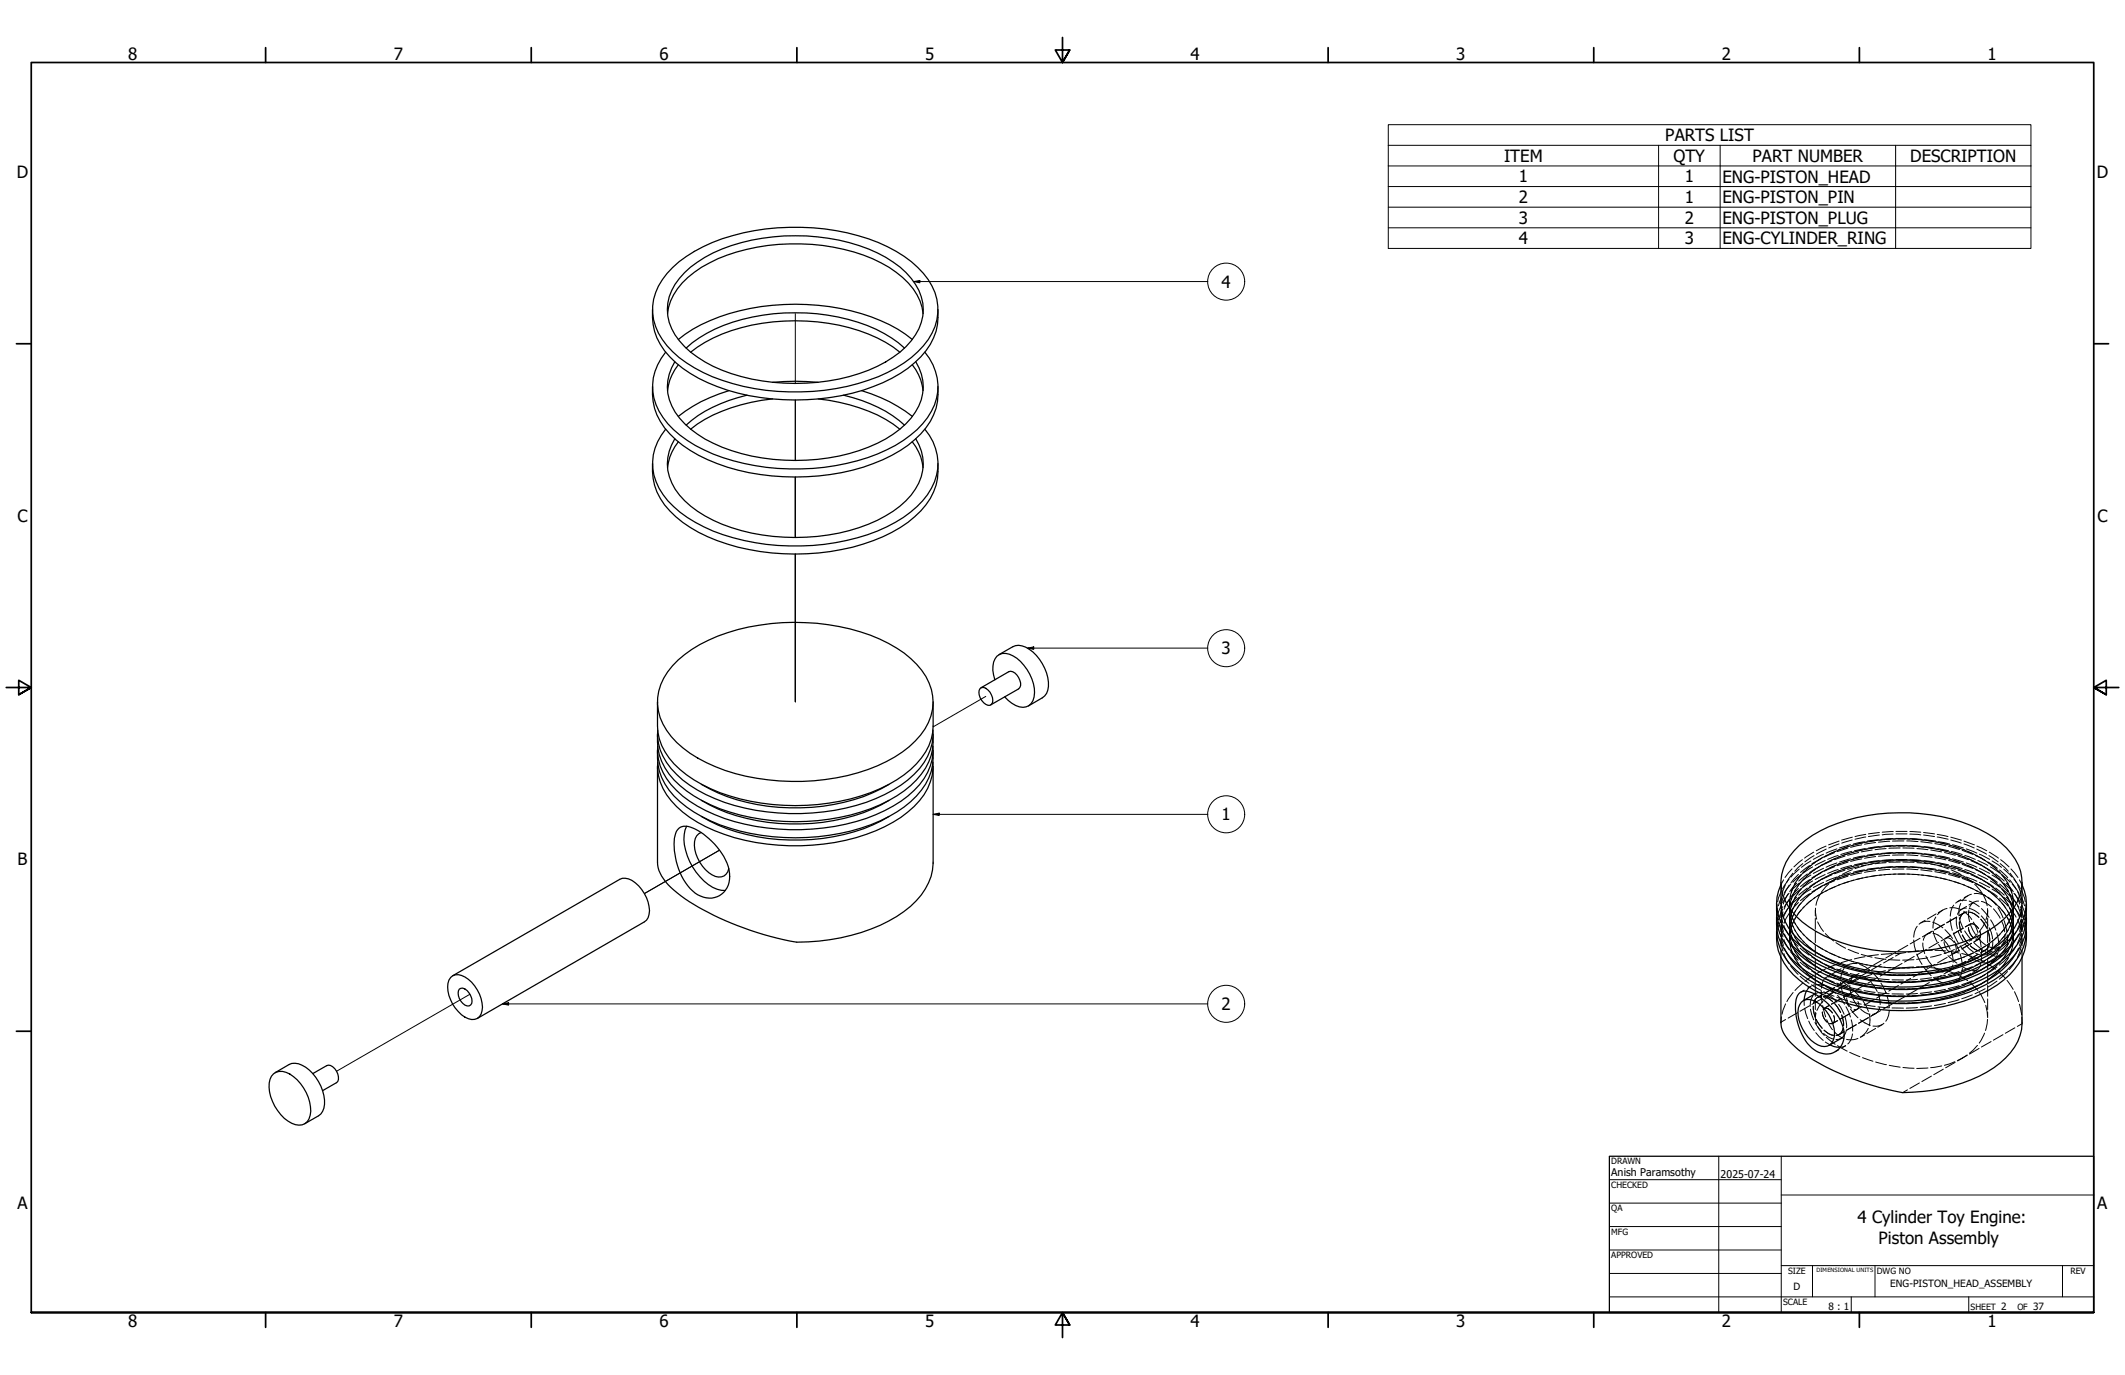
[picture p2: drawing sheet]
<svg xmlns="http://www.w3.org/2000/svg" width="864mm" height="559mm" viewBox="0 0 864 559" stroke-linecap="round" stroke-linejoin="round" font-family="sans-serif">
<defs><g id="words">
<g font-size="6.9">
<text x="52.1" y="24.4">8</text>
<text x="160" y="24.4">7</text>
<text x="268" y="24.4">6</text>
<text x="375.9" y="24.4">5</text>
<text x="483.9" y="24.4">4</text>
<text x="591.8" y="24.4">3</text>
<text x="699.8" y="24.4">2</text>
<text x="807.7" y="24.4">1</text>
<text x="676.8" y="57.4">PARTS LIST</text>
<text x="611.3" y="65.7">ITEM</text>
<text x="680.1" y="65.8">QTY</text>
<text x="712.3" y="65.7">PART NUMBER</text>
<text x="776.3" y="65.8">DESCRIPTION</text>
<text x="6.9" y="72.3">D</text>
<text x="617.2" y="74.1">1</text>
<text x="684.7" y="74.1">1</text>
<text x="700" y="74.2">ENG-PISTON_HEAD</text>
<text x="852.1" y="72.3">D</text>
<text x="617.2" y="82.6">2</text>
<text x="684.7" y="82.5">1</text>
<text x="700" y="82.6">ENG-PISTON_PIN</text>
<text x="617.2" y="90.9">3</text>
<text x="684.7" y="90.9">2</text>
<text x="700" y="90.9">ENG-PISTON_PLUG</text>
<text x="617.2" y="99.3">4</text>
<text x="684.7" y="99.3">3</text>
<text x="700" y="99.3">ENG-CYLINDER_RING</text>
<text x="496.4" y="117">4</text>
<text x="7.1" y="212">C</text>
<text x="852.4" y="212">C</text>
<text x="496.4" y="265.9">3</text>
<text x="496.4" y="333.4">1</text>
<text x="7.2" y="351.7">B</text>
<text x="852.4" y="351.7">B</text>
<text x="496.4" y="410.5">2</text>
<text x="7.1" y="491.4">A</text>
<text x="852.3" y="491.4">A</text>
<text x="754.9" y="497.2">4 Cylinder Toy Engine:</text>
<text x="763.5" y="505.4">Piston Assembly</text>
<text x="52.1" y="539.4">8</text>
<text x="160" y="539.4">7</text>
<text x="268" y="539.4">6</text>
<text x="375.9" y="539.4">5</text>
<text x="483.9" y="539.4">4</text>
<text x="591.8" y="539.4">3</text>
<text x="699.8" y="539.4">2</text>
<text x="807.7" y="539.4">1</text>
</g>
<g font-size="4.3">
<text x="654.8" y="477.8">Anish Paramsothy</text>
<text x="699.3" y="478.6">2025-07-24</text>
</g>
<g font-size="4.1">
<text x="728.9" y="524.1">D</text>
<text x="768.2" y="523">ENG-PISTON_HEAD_ASSEMBLY</text>
<text x="743.1" y="532.6">8 : 1</text>
<text x="813.2" y="532.6">2</text>
<text x="826.3" y="532.6">37</text>
</g>
<g font-size="3.5">
<text x="654.8" y="473.2">DRAWN</text>
<text x="654.8" y="482.8">CHECKED</text>
<text x="654.8" y="492.3">QA</text>
<text x="654.8" y="501.8">MFG</text>
<text x="654.8" y="511.4">APPROVED</text>
<text x="726.7" y="517.7">SIZE</text>
<text x="762.8" y="517.7">DWG NO</text>
<text x="841.4" y="517.7">REV</text>
<text x="724.7" y="530.4">SCALE</text>
<text x="800.9" y="532.6">SHEET</text>
<text x="819.8" y="532.6">OF</text>
</g>
<text font-size="2.3" x="738.3" y="516.9">DIMENSIONAL UNITS</text>
</g></defs>
<!-- layer: Tweak Trail (ANSI) -->
<path d="M323.2 127.4v28.4M323.2 162.6v24.5zM323.2 193.9v24.5M323.2 225.2v60M400.6 283l-21.4 12.4M292.4 345.5l-30.5 17.7M191 404.1l-54.2 31.3" fill="none" stroke="#000" stroke-width=".41"/>
<!-- layer: Visible (ANSI) -->
<g fill="none" stroke="#000" stroke-width=".51">
<path d="M273.4 108.7a60.8 60.8 0 0 1 28.7-14.1 93.4 93.4 0 0 1 58.6 5.7 37.1 37.1 0 0 1 19.3 18.6 21.2 21.2 0 0 1-4.7 21.6 53.7 53.7 0 0 1-26.6 15.4 93.2 93.2 0 0 1-62.9-4.5 36.5 36.5 0 0 1-19.4-18.7 21 21 0 0 1 4.7-21.6zM278.2 110.8a53.8 53.8 0 0 1 27.2-13.2 83.9 83.9 0 0 1 51.2 5.2 34.8 34.8 0 0 1 16.8 15.2 18.6 18.6 0 0 1-3.1 20.5 47.9 47.9 0 0 1-25.1 14.5 85 85 0 0 1-55.4-4.2 35 35 0 0 1-16.8-15.2 18.6 18.6 0 0 1 3.1-20.4zM265.2 125.8a24.7 24.7 0 0 0 9.4 21.6 65.9 65.9 0 0 0 34.4 14.1 90.7 90.7 0 0 0 53.5-7.8 34.1 34.1 0 0 0 17.9-19.1l.6-2.8 .2-6M271.3 127.4a24.1 24.1 0 0 1 10.8-16.7 69.5 69.5 0 0 1 38.8-11.6 75.5 75.5 0 0 1 40.4 9.5 28.9 28.9 0 0 1 13.4 16.2l.5 2.6M275.7 138a68.1 68.1 0 0 1 33.7-13.4 91.5 91.5 0 0 1 52.1 7.4l3.4 1.8 5.9 4.2M265.2 157.1a24.7 24.7 0 0 0 9.4 21.6 65.9 65.9 0 0 0 34.4 14.1 90.7 90.7 0 0 0 53.5-7.8 34.1 34.1 0 0 0 17.9-19.1l.6-2.8 .2-6M270.5 143.1a21.3 21.3 0 0 0 .9 29.1 54.3 54.3 0 0 0 26.6 15.1 93.1 93.1 0 0 0 62.4-4.5 36.9 36.9 0 0 0 19.4-18.3 21 21 0 0 0-3.9-21.4M274.3 147a18.7 18.7 0 0 0 1.9 22.9 47.8 47.8 0 0 0 25.1 14.4 82.2 82.2 0 0 0 58.6-5.9 30.7 30.7 0 0 0 14.5-15.9 18.5 18.5 0 0 0-2.2-15.5M275.7 148.3a20.6 20.6 0 0 0-4.4 10.5M278.8 141.5a57.4 57.4 0 0 1 31.3-13.4 80.7 80.7 0 0 1 49.2 7.4l5.8 3.8 2.5 2.2M280.7 143.1a66.1 66.1 0 0 1 38-12.6 76.6 76.6 0 0 1 41.2 8.6l5.8 4M296.3 158.8a58.4 58.4 0 0 0-20.6 10.4"/>
<path d="M313.9 155.4a96.9 96.9 0 0 1 18.6 0M350.1 158.8a59.9 59.9 0 0 1 20.7 10.4M370.8 148.3a20.6 20.6 0 0 1 4.4 10.5M270.5 174.4a21.3 21.3 0 0 0 .9 29.1 57.5 57.5 0 0 0 30.9 16.1 93 93 0 0 0 58.1-5.5 37.3 37.3 0 0 0 19.4-18.3 20.9 20.9 0 0 0-3.9-21.4M274.3 178.3a18.7 18.7 0 0 0 1.9 22.9 48.9 48.9 0 0 0 25.1 14.4 84.5 84.5 0 0 0 55.3-4.1 35.2 35.2 0 0 0 16.8-15.2 18.1 18.1 0 0 0-1.2-18M275.7 179.6a20.6 20.6 0 0 0-4.4 10.5M303.6 160.6a54.9 54.9 0 0 0-24.8 12.2M313.9 162.1a68.6 68.6 0 0 0-30.5 10.2l-2.7 2.1M332.5 162.1a68.7 68.7 0 0 1 30.5 10.2l2.7 2.1M342.8 160.6a54.7 54.7 0 0 1 24.8 12.2M370.8 179.6a20.6 20.6 0 0 1 4.4 10.5M265.2 188.4a24.7 24.7 0 0 0 9.4 21.6 65.9 65.9 0 0 0 34.4 14.2 90.7 90.7 0 0 0 53.5-7.9 34 34 0 0 0 17.9-19.1l.6-2.8 .2-6"/>
<path d="M275.6 268.2a66.2 66.2 0 0 1 37.7-14.8 87.3 87.3 0 0 1 47.8 8.1 32.6 32.6 0 0 1 17.4 18.7 21.3 21.3 0 0 1-6.5 20.9 58.9 58.9 0 0 1-32 15 89.7 89.7 0 0 1-52.9-6.2 34.8 34.8 0 0 1-18.8-18.2 20.7 20.7 0 0 1 5-21.1zM398.3 279.8a2.28 2.28 0 0 1 3.2 .6 4.7 4.7 0 0 1 1.4 5.9 2.21 2.21 0 0 1-3.1-.7 4.9 4.9 0 0 1-1.5-5.8zM398.7 279.5l11.3-6.5a4.1 4.1 0 0 1 4.5 3.5 2.79 2.79 0 0 1-.5 3.5l-11.3 6.4M404.3 276.3a9.7 9.7 0 0 1 .8-9.6 5.1 5.1 0 0 1 6.6-.1 17.9 17.9 0 0 1 8.5 16.7 4.8 4.8 0 0 1-7.5 3.4l-2.9-2-1.5-1.5M406 266.1l5.6-3.3a7.5 7.5 0 0 1 8.2 2.2 17.9 17.9 0 0 1 6 15.5l-1.2 2.3-6.6 4.1M267.2 298.3a24 24 0 0 0 9.2 21 63.7 63.7 0 0 0 33 13.6 87.6 87.6 0 0 0 51.7-7.5 33 33 0 0 0 17.4-18.5l.5-2.6 .2-6M267.2 285.2v9.9a25.4 25.4 0 0 0 11.8 19.8 75.7 75.7 0 0 0 44.2 12.5 79.3 79.3 0 0 0 41.2-10.5 29.1 29.1 0 0 0 14.6-19.1l.2-12.6M267.3 296.7a21.9 21.9 0 0 0 7.7 18 60.2 60.2 0 0 0 32.1 14.6 89.2 89.2 0 0 0 52.4-6.4 37.9 37.9 0 0 0 17.5-15.6 19.9 19.9 0 0 0 2.2-10.6M267.2 311.4v39.1a15.9 15.9 0 0 0 6.7 11.3 106.1 106.1 0 0 0 39.2 18.8l2.7 .7a38.8 38.8 0 0 0 17.1 1.2 68.9 68.9 0 0 0 37.1-14.1 25 25 0 0 0 9.2-17.5v-39.5M267.2 304.9a24 24 0 0 0 9.2 20.9 63.7 63.7 0 0 0 33 13.7 87.6 87.6 0 0 0 51.7-7.6 33 33 0 0 0 17.4-18.5l.5-2.6 .2-5.9M267.3 309.8a23.8 23.8 0 0 0 10.1 20.2 66.8 66.8 0 0 0 34.3 13 84.7 84.7 0 0 0 51.3-8.9 32.7 32.7 0 0 0 15.1-16.3l.7-2.6 .4-5.4M267.3 303.2a21.9 21.9 0 0 0 7.7 18 60.2 60.2 0 0 0 32.1 14.7 89.2 89.2 0 0 0 52.4-6.5 37.9 37.9 0 0 0 17.5-15.5 19.9 19.9 0 0 0 2.2-10.7"/>
<path d="M285.1 318.8a79.7 79.7 0 0 0 53.6 8.2 64.3 64.3 0 0 0 22.6-8.2M275.8 336.7a6 6 0 0 1 6.7 .2 27.6 27.6 0 0 1 13.8 16.7 8.7 8.7 0 0 1-8.1 11.4 13 13 0 0 1-10.4-7.5 27.3 27.3 0 0 1-3.2-18.8zM279 335.8a18.3 18.3 0 0 0 2.5 16.6 19.4 19.4 0 0 0 11.6 9.4l1.7 .1M284.9 338.3a5.6 5.6 0 0 0-2.5 7 15.2 15.2 0 0 0 8.3 10.9 3.9 3.9 0 0 0 5.5-3.2M285.1 331.8a76.6 76.6 0 0 0 44.8 9.4 70.5 70.5 0 0 0 31.4-9.4M285.1 325.2a76.6 76.6 0 0 0 44.8 9.4 70.5 70.5 0 0 0 31.4-9.4M723.8 358.6v8.6a21.6 21.6 0 0 0 9.3 16.6 65 65 0 0 0 37.5 11.6 69.2 69.2 0 0 0 39.1-9.6 25.3 25.3 0 0 0 11.9-16.1l.2-11.1M723.8 359.5a18.2 18.2 0 0 0 3 20 47.3 47.3 0 0 0 24.5 14.2 81.8 81.8 0 0 0 54.1-4.1 31.4 31.4 0 0 0 17.4-17.4 17.3 17.3 0 0 0-1-12.7M731.3 343.5a56.1 56.1 0 0 1 31.7-12.7 72.4 72.4 0 0 1 47.4 9.6 22.6 22.6 0 0 1 11.4 18.8 21.7 21.7 0 0 1-10.1 16.5 65.3 65.3 0 0 1-37.8 11.1 67.3 67.3 0 0 1-38.8-10.1 22.4 22.4 0 0 1-11.3-18.8 20.7 20.7 0 0 1 7.5-14.4zM722 378.6a22.4 22.4 0 0 0 9.2 19.7 64.8 64.8 0 0 0 37.1 12.4 73.3 73.3 0 0 0 43.4-10.4 25.9 25.9 0 0 0 11.6-16.3l.2-5.4M722 367.2a22.4 22.4 0 0 0 9.2 19.6 64.8 64.8 0 0 0 37.1 12.4 73.3 73.3 0 0 0 43.4-10.3 25.9 25.9 0 0 0 11.6-16.3l.2-5.4M722 372.9a22.4 22.4 0 0 0 9.2 19.7 64.8 64.8 0 0 0 37.1 12.3 73.3 73.3 0 0 0 43.4-10.3 25.9 25.9 0 0 0 11.6-16.3l.2-5.4"/>
<path d="M722.1 377.1a22.2 22.2 0 0 0 10.3 19.3 67.5 67.5 0 0 0 38.2 11.5 73.2 73.2 0 0 0 39.7-9.6 26.9 26.9 0 0 0 12.8-16l.4-5.2M722.1 371.4a22.2 22.2 0 0 0 10.3 19.3 67.5 67.5 0 0 0 38.2 11.4 73.2 73.2 0 0 0 39.7-9.5 26.9 26.9 0 0 0 12.8-16l.4-5.2M183.1 397.3a4.3 4.3 0 0 1 5.9-.2 15 15 0 0 1 6.9 13.7 3.8 3.8 0 0 1-5.5 3.2 14.6 14.6 0 0 1-8.3-14.4zM184 396.6l67.8-39.2a5.6 5.6 0 0 1 6.5 1.4 14.7 14.7 0 0 1 5.5 12.8l-.4 1.3-1.5 1.7-67.9 39.3M723.8 389.1v26.6a13.9 13.9 0 0 0 5.8 9.8 96.3 96.3 0 0 0 39 17.6l4.6 1a68.1 68.1 0 0 0 37.1-10.1 25.6 25.6 0 0 0 11.3-15.5l.2-29.4M726.2 387.3a37.7 37.7 0 0 0 21.4 15.5 78.5 78.5 0 0 0 57.4-2.9 33.2 33.2 0 0 0 14.3-12.6M726.2 381.6a37.7 37.7 0 0 0 21.4 15.5 78.5 78.5 0 0 0 57.4-2.9 33.2 33.2 0 0 0 14.3-12.6M186.7 402a2.29 2.29 0 0 1 3.2 .6 4.7 4.7 0 0 1 1.4 5.8 2.29 2.29 0 0 1-3.2-.6 4.9 4.9 0 0 1-1.4-5.8zM731.3 403.5a5.2 5.2 0 0 1 5.9 .3 23.6 23.6 0 0 1 12.2 15.7 7.5 7.5 0 0 1-3.6 7.9 7.5 7.5 0 0 1-8.6-.9 22.7 22.7 0 0 1-7.5-17.3l.2-3 .6-1.6zM732.1 407.3a5.5 5.5 0 0 1 7.4 .8 16.4 16.4 0 0 1 6 13.1 4.3 4.3 0 0 1-6.7 3.5 15.8 15.8 0 0 1-7.9-15.1zM734.1 402.8l-.9 3.7M737.5 404l-4.6 2.7"/>
<path d="M111.2 436.4a6.3 6.3 0 0 1 8.1 1.2 17.8 17.8 0 0 1 6.7 15.7 4.7 4.7 0 0 1-7.4 3.2 17.4 17.4 0 0 1-8.9-17.8zM111.8 435.9l5.7-3.3a7.4 7.4 0 0 1 8.2 2.2 17.6 17.6 0 0 1 5.9 15.5l-1.2 2.4-6.6 4M127.1 436.3l5.7-3.2a4 4 0 0 1 4.5 3.4 2.97 2.97 0 0 1-.5 3.5l-5.7 3.2M743.7 424.6l1.4 .7 2.7 .3M749.4 420.9l-1.1 1.1-4.9 2.8"/>
</g>
<!-- layer: Hidden (ANSI) -->
<g fill="none" stroke="#000" stroke-width=".41">
<path d="M758.3 339.1l-4.4 .9M763.8 339.3l-4.5 .7M763.8 338.3l-4.5 .6M769.4 339l-4.5 .3M769.4 337.9l-4.5 .3M770.5 338.9h4.5M770.5 337.9h4.5M776.2 339l4.4 .3M776.2 337.9l4.4 .3M781.7 339.3l4.5 .7M781.7 338.3l4.5 .6M787.3 339.1l4.4 .9"/>
<path d="M724.9 357.6l-1.1 1.9M725.6 359.5l-1.4 4.3M727.1 357.3l-2.6 3.8M727.1 359.7l-2.1 4.1M727.8 359.3l-2.8 3.7M728.3 353.1l-2.9 3.5M728.6 358.5l3.4-3-2.6 3.8M728.6 354.8l-2.5 3.8M729.7 358.6l-1.7 4.2M730.2 358.9l-2.9 3.5M730.9 355.3l-3.1 3.5M731.2 353.2l-3.4 3.2"/>
<path d="M731.2 358.9l-3.4 3.2M732 358.4l-2.6 3.8M732.5 349.4l-3.5 2.9M732.7 351l-3.3 3.1M733.3 354.1l-2.9 3.5M733.3 357l-2.9 3.5M733.3 359.9l-2.9 3.4M734.5 355.2l-3.5 2.9M735.4 357.5l-3.7 2.8M735.4 351.8l-3.7 2.8M736 349.9l-3.9 2.6M736 355.6l-3.9 2.6"/>
<path d="M736.2 357.3l-3.5 3.1M736.2 354.5l-3.5 3.1M736.2 351.6l-3.5 3.1M736.7 358l-3.8 2.5M736.7 352.3l-3.8 2.5M737.1 346.3l-3.7 2.4M737.2 347.7l-3.7 2.6M737.7 350.5l-3.6 2.8M737.7 353.3l-3.6 2.9M737.7 356.2l-3.6 2.8M737.7 359l-3.6 2.9M739.3 357.9l-3.8 2.4"/>
<path d="M739.3 352.2l-3.8 2.4M740.3 354.6l-4 2.2M740.3 348.9l-4 2.2M740.9 359.9l-3.9 2.4M740.9 357l-3.9 2.5M740.9 354.1l-3.9 2.5M740.9 351.3l-3.9 2.5M740.9 348.4l-3.9 2.5M741.1 358.6l-4.2 2.1M741.1 347.2l-4.2 2M741.1 352.9l-4.2 2.1M741.7 355.4l-4 2"/>
<path d="M741.7 349.7l-4 2M742.1 343.9l-4 1.9M742.2 345.1l-4 2.1M742.6 359l-4 2.3M742.6 347.5l-4 2.3M742.6 350.4l-4 2.3M742.6 353.3l-4 2.2M742.6 356.1l-4 2.3M743.1 359.3l-2.9 3.4M744.5 355.5l-4.2 1.9M744.5 349.8l-4.2 1.9M745.6 357.9l-4.2 1.9"/>
<path d="M745.6 352.2l-4.2 1.9M745.6 346.5l-4.2 1.9M746.1 357.4l-4.2 1.9M746.1 354.5l-4.2 2M746.1 351.7l-4.2 1.9M746.1 348.8l-4.2 2M746.1 345.9l-4.2 2M746.5 356.4l-4.4 1.7M746.5 345l-4.4 1.7M746.5 350.7l-4.4 1.7M747 353.4l-4.2 1.6M747 347.7l-4.2 1.5"/>
<path d="M747.4 343l-4.2 1.6M747.4 341.8l-4.3 1.5M747.7 355.9l-3.7 2.6M747.8 356.6l-4.2 1.8M747.8 359.5l-4.2 1.8M747.8 345.2l-4.2 1.8M747.8 348l-4.2 1.8M747.8 350.9l-4.2 1.8M747.8 353.8l-4.2 1.7M749.8 353.6l-4.2 1.5M749.8 347.9l-4.2 1.5M751 356.1l-4.4 1.4"/>
<path d="M751 350.4l-4.4 1.4M751 344.7l-4.4 1.4M751.5 358.3l-4.4 1.4M751.5 355.4l-4.4 1.5M751.5 352.6l-4.4 1.4M751.5 349.7l-4.4 1.5M751.5 346.8l-4.4 1.5M751.5 344l-4.4 1.4M752 354.7l-4.4 1.3M752 343.3l-4.4 1.3M752 349l-4.4 1.3M752.5 351.7l-4.4 1.3"/>
<path d="M752.5 346l-4.4 1.3M752.7 341.4l-4.2 1.2M752.8 353.4l-4.1 1.9M752.8 340.2l-4.4 1.2M753.3 354.8l-4.4 1.4M753.3 357.7l-4.4 1.4M753.3 343.4l-4.4 1.4M753.3 346.3l-4.4 1.4M753.3 349.1l-4.4 1.4M753.3 352l-4.4 1.4M755.3 352.2l-4.4 1.1M755.3 346.5l-4.4 1.1"/>
<path d="M756.6 354.8l-4.5 1M756.6 349.1l-4.5 1M756.6 343.3l-4.5 1.1M757 356.8l-4.5 1.1M757 353.9l-4.5 1.2M757 351.1l-4.5 1.1M757 348.2l-4.5 1.2M757 345.4l-4.5 1.1M757 342.5l-4.5 1.2M757.7 353.5l-4.5 1M757.7 342.1l-4.5 .9M757.7 347.8l-4.5 .9"/>
<path d="M758.1 350.6l-4.5 .9M758.1 344.9l-4.5 .9M758.2 351.7l-4.3 1.3M758.3 340.2l-4.4 .9M758.9 353.6l-4.5 .9M758.9 356.4l-4.5 1M758.9 342.1l-4.5 1M758.9 345l-4.5 .9M758.9 347.9l-4.5 .9M758.9 350.7l-4.5 1M760.9 351.2l-4.5 .7M760.9 345.4l-4.5 .8"/>
<path d="M762.3 353.8l-4.6 .7M762.3 348.1l-4.6 .7M762.3 342.4l-4.6 .7M762.6 355.9l-4.5 .7M762.6 353l-4.5 .7M762.6 350.1l-4.5 .7M762.6 347.3l-4.5 .7M762.6 344.4l-4.5 .7M762.6 341.6l-4.5 .7M763.5 352.7l-4.6 .6M763.5 341.2l-4.6 .6M763.5 347l-4.6 .5"/>
<path d="M763.7 349.8l-4.5 .6M763.7 344l-4.5 .7M763.8 350.5l-4.5 .9M764.6 352.7l-4.6 .7M764.6 355.6l-4.6 .6M764.6 341.3l-4.6 .6M764.6 344.2l-4.6 .6M764.6 347l-4.6 .7M764.6 349.9l-4.6 .6M766.5 350.6l-4.5 .4M766.5 344.9l-4.5 .4M768 353.3l-4.6 .4"/>
<path d="M768 347.6l-4.6 .4M768 341.9l-4.6 .4M768.3 355.3l-4.5 .4M768.3 352.5l-4.5 .4M768.3 349.6l-4.5 .4M768.3 346.8l-4.5 .4M768.3 343.9l-4.5 .4M768.3 341.1l-4.5 .3M769.3 352.2l-4.7 .4M769.3 340.8l-4.7 .3M769.3 346.5l-4.7 .3M769.4 349.4l-4.6 .3"/>
<path d="M769.4 343.7l-4.6 .3M769.4 349.9l-4.5 .4M770.3 352.4l-4.6 .3M770.3 355.2l-4.6 .3M770.3 340.9l-4.6 .3M770.3 343.8l-4.6 .3M770.3 346.6l-4.6 .4M770.3 349.5l-4.6 .3M770.4 352.2h4.7M770.4 340.7h4.7M770.4 346.5h4.7M770.5 349.3h4.5"/>
<path d="M770.5 343.6h4.5M770.6 349.9h4.5M771.5 352.4h4.5M771.5 355.2l4.5 .1M771.5 340.9l4.5 .1M771.5 343.8l4.5 .1M771.5 346.6l4.5 .1M771.5 349.5l4.5 .1M772.2 350.3l-4.5 .2M772.2 344.6l-4.5 .1M773.3 350.3l4.6 .2M773.3 344.6l4.6 .1"/>
<path d="M773.7 353.2l-4.6 .1M773.7 347.5h-4.6M773.7 341.8h-4.6M774.1 355.2l-4.6 .1M774.1 352.4h-4.6M774.1 349.5l-4.6 .1M774.1 346.6l-4.6 .1M774.1 343.8l-4.6 .1M774.1 340.9l-4.6 .1M774.9 353.2l4.6 .2M774.9 347.5l4.6 .2M774.9 341.8l4.6 .2"/>
<path d="M775.2 355.2l4.6 .3M775.2 352.4l4.6 .3M775.2 349.5l4.6 .3M775.2 346.6l4.6 .4M775.2 343.8l4.6 .3M775.2 340.9l4.6 .3M776.2 349.4l4.5 .3M776.2 343.7l4.5 .3M776.2 352.2l4.7 .4M776.2 340.8l4.7 .3M776.2 346.5l4.7 .3M776.3 349.9l4.5 .5"/>
<path d="M777.2 352.5l4.5 .4M777.2 355.3l4.5 .4M777.2 341.1l4.5 .3M777.2 343.9l4.5 .4M777.2 346.8l4.5 .4M777.2 349.6l4.5 .4M779 350.6l4.5 .4M779 344.9l4.5 .4M780.6 353.5l4.6 .6M780.6 347.8l4.6 .6M780.6 342.1l4.6 .5M780.9 355.6l4.6 .6"/>
<path d="M780.9 352.7l4.6 .7M780.9 349.9l4.6 .6M780.9 347l4.6 .7M780.9 344.2l4.6 .6M780.9 341.3l4.6 .6M781.9 349.8l4.5 .6M781.9 344l4.5 .7M781.9 350.5l4.5 .9M782.1 352.7l4.5 .6M782.1 341.2l4.5 .6M782.1 347l4.5 .5M782.9 353l4.5 .7"/>
<path d="M782.9 355.9l4.5 .7M782.9 341.6l4.5 .7M782.9 344.4l4.5 .7M782.9 347.3l4.5 .7M782.9 350.1l4.5 .7M784.7 351.2l4.4 .7M784.7 345.4l4.4 .8M786.3 354.3l4.5 .9M786.3 348.6l4.5 .8M786.3 342.8l4.5 .9M786.6 356.4l4.5 1M786.6 353.6l4.5 .9"/>
<path d="M786.6 350.7l4.5 1M786.6 347.9l4.5 .9M786.6 345l4.5 .9M786.6 342.1l4.5 1M787.3 340.2l4.4 .9M787.5 350.6l4.4 .9M787.5 344.9l4.4 .9M787.5 351.7l4.3 1.4M787.8 353.5l4.6 1M787.8 342.1l4.6 .9M787.8 347.8l4.6 .9M788.5 353.9l4.5 1.2"/>
<path d="M788.5 356.8l4.5 1.1M788.5 342.5l4.5 1.2M788.5 345.4l4.5 1.1M788.5 348.2l4.5 1.2M788.5 351.1l4.5 1.1M790.3 352.2l4.3 1.1M790.3 346.5l4.3 1.1M791.9 355.4l4.5 1.3M791.9 349.7l4.5 1.3M791.9 344l4.5 1.2M792.2 357.7l4.4 1.4M792.2 354.8l4.4 1.4"/>
<path d="M792.2 352l4.4 1.4M792.2 349.1l4.4 1.4M792.2 346.3l4.4 1.4M792.2 343.4l4.4 1.4M792.8 341.4l4.3 1.2M792.8 340.2l4.3 1.2M792.9 353.5l4.1 2M793.1 351.7l4.3 1.3M793.1 346l4.3 1.3M793.5 354.7a14.5 14.5 0 0 1 8.3 3.9l-4.4-1.6M793.5 343.3l4.4 1.3M793.5 349l4.4 1.3"/>
<path d="M794.1 355.4l4.3 1.5M794.1 358.3l4.3 1.4M794.1 344l4.3 1.4M794.1 346.8l4.3 1.5M794.1 349.7l4.3 1.5M794.1 352.6l4.3 1.4M795.7 353.6l4.3 1.5M795.7 347.9l4.3 1.5M797.4 351.3l4.4 1.6M797.4 345.6l4.4 1.6M797.7 359.5l4.2 1.8M797.7 356.6l4.2 1.8"/>
<path d="M797.7 353.8l4.2 1.7M797.7 350.9l4.2 1.8M797.7 348l4.2 1.8M797.7 345.2l4.2 1.8M798.1 343l4.2 1.6M798.1 341.8l4.3 1.5M798.5 353.4l4.3 1.6M798.5 347.7l4.3 1.5M799.1 356.4l4.3 1.7M799.1 345l4.3 1.7M799.1 350.7l4.3 1.7M799.5 357.4l4.2 1.9"/>
<path d="M799.5 345.9l4.2 2M799.5 348.8l4.2 2M799.5 351.7l4.2 1.9M799.5 354.5l4.2 2M801.1 355.5l4.1 1.9M801.1 349.8l4.1 1.9M802.5 359.4l3 3.5M802.8 359.1l4.1 2.1M802.9 359l4 2.3M802.9 353.3l4 2.2-4.1-2.1M802.9 356.1l4 2.3M802.9 347.5l4 2.3-4.1-2.1"/>
<path d="M802.9 350.4l4 2.3M803.3 345.1l4 2.1M803.4 343.9l4 1.9M803.8 355.4l4 2M803.8 349.7l4 2M804.4 358.6l4.2 2.1M804.4 347.2l4.2 2M804.4 352.9l4.2 2.1M804.7 359.9l3.8 2.4M804.7 348.4l3.8 2.5M804.7 351.3l3.8 2.5M804.7 354.1l3.8 2.5"/>
<path d="M804.7 357l3.8 2.5M806.2 357.9l3.9 2.4M806.2 352.2l3.9 2.4M807.8 359l3.6 2.9M807.8 356.2l3.6 2.8M807.8 353.3l3.6 2.9M807.8 350.5l3.6 2.8M807.9 356l3.8 2.6M807.9 350.3l3.8 2.6M808.3 347.7l3.7 2.6M808.4 346.3l3.8 2.4M808.9 358l3.8 2.5"/>
<path d="M808.9 352.3l3.8 2.5M809.4 351.6l3.4 3.1M809.4 354.5l3.4 3.1M809.4 357.3l3.4 3.1M809.6 349.9l3.8 2.6M809.6 355.6l3.8 2.6M811 355.2l3.5 2.9M812.2 359.9l2.9 3.4M812.2 357l2.9 3.5M812.2 354.1l2.9 3.5M812.6 359.3l3.4 3.2M812.6 353.6l3.4 3.1"/>
<path d="M812.9 351l3.3 3.1M813.1 349.4l3.4 2.9M813.6 358.4l2.6 3.8M814.3 353.2l3.4 3.2M814.3 358.9l3.4 3.2M815.3 358.9l2.9 3.5M815.8 358.6l1.8 4.2M816.7 357.6l2.6 3.7M816.9 354.8l2.5 3.8M816.9 358.5l-3.3-3 2.6 3.8M817.2 353.1l2.9 3.5M817.8 359.3l2.7 3.7"/>
<path d="M818.5 357.3l2.6 3.8M820 359.5l1.4 4.3M820.7 357.6l1.1 1.9M722.2 379.1l-.2 2.3M722.2 367.7l-.2 2.3M722.2 373.4l-.2 2.3M722.4 374.9l-.3 2.2M722.4 369.2l-.3 2.2M723.8 370v1M723.8 371.9v1M723.8 375.7v1M723.8 377.6v1"/>
<path d="M723.8 379.8l1 4.4M723.8 376.2l.8 4.5M723.8 374.1l1 4.4M723.8 370.5l.8 4.5M723.9 373.6l-1.1 2.8-.4 1.6M723.9 362.1l-1.5 4.4M723.9 367.9l-1.5 4.3M724 364.9l-.2 2.3M724.4 374.2l-.6 4.5M724.4 368.5l-.6 4.4M724.5 369.6l-1.7 4.2M724.5 363.9l-1.7 4.2"/>
<path d="M724.6 376.3l-.8 4.4M724.6 370.6l-.8 4.4M724.6 364.8l-.8 4.5M725 376.1l2.1 4.1M725.2 379.6l1 2M726.7 369.1l-2 4M726.7 363.3l-2 4.1M727.1 368.7l-2.6 3.9M727.1 363l-2.6 3.8M727.1 371.2l-2.1 4M727.1 365.4l-2.1 4.1M727.3 367.2v.9"/>
<path d="M727.3 369.1v.9M727.3 372.9v.9M727.3 374.8v.9M727.3 378.6v.9M727.3 377.3l.3 4.5M727.3 374.4l.3 4.6M727.3 371.5l.3 4.6M727.3 368.7l.3 4.6M727.3 365.8l.3 4.6M727.5 369.6l1.4 4.4M727.5 372.4l1.4 4.4M727.5 375.3l1.4 4.4"/>
<path d="M727.5 378.1l1.4 4.4M727.6 375.3l-.3 4.6M727.6 378.2l-.3 4.6M727.6 363.9l-.3 4.6M727.6 366.8l-.3 4.5M727.6 369.6l-.3 4.6M727.6 372.5l-.3 4.6M727.8 365l-2.8 3.7M728 377.3l1.7 4.1M728 374.4l1.7 4.2M728 371.5l1.7 4.2M728.9 374.6l-1.4 4.4"/>
<path d="M728.9 371.8l-1.4 4.3M728.9 368.9l-1.4 4.4M728.9 366.1l-1.4 4.3M728.9 363.2l-1.4 4.3M728.9 360.4l-1.4 4.3M729.4 375l2.6 3.7M729.4 377.8l2.6 3.8M729.7 370l-1.7 4.2M729.7 372.9l-1.7 4.2M729.7 361.4l-1.7 4.2M729.7 364.3l-1.7 4.2M729.7 367.2l-1.7 4.1"/>
<path d="M730.2 364.6l-2.9 3.5M730.4 379.5l2.9 3.5M730.4 376.7l2.9 3.5M730.9 366.8l-3.1 3.4M730.9 361.1l-3.1 3.4M731.2 364.6l-3.4 3.3M732 369.8l-2.6 3.8M732 367l-2.6 3.8M732 364.1l-2.6 3.8M732 361.3l-2.6 3.8M732 361.2l-3.4 3M732.7 379.6l3.5 3.1"/>
<path d="M733.3 365.6l-2.9 3.5M733.3 368.4l-2.9 3.5M733.3 362.7l-2.9 3.5M734.5 360.9l-3.5 2.9M735.4 363.2l-3.7 2.8M736 361.3l-3.9 2.6M736.2 365.9l-3.5 3.1M736.2 363l-3.5 3.1M736.2 360.2l-3.5 3.1M737.7 361.9l-3.6 2.8M737.7 364.7l-3.6 2.9M737.7 370v2.2"/>
<path d="M737.7 373.3v4.3M737.7 378.7v4.4M737.8 369.1l.5 4.5M738.7 374.6l2.3 3.9M739.6 363.7l-1.6 4.2M740.3 360.3l-4 2.2M740.9 362.7l-3.9 2.5M741.8 379.4l3.4 3M742.6 361.8l-4 2.3M746.1 360.2l-4.2 2M779.1 376.4a7.5 7.5 0 0 0-1.4 4.5M782.4 374l-1.8 1"/>
<path d="M783.2 379.6l2-1.1-4 2.2M784.4 374.5a5.2 5.2 0 0 0-4.5 1.1M784.5 379.2a3.1 3.1 0 0 0-2.9 2.9M785.4 374.8l2.2 .9 2 1.4M785.6 379.3a6.6 6.6 0 0 1 3.8 2.1M785.7 378.4l.4 2 1.2 2.4M786.7 372.7l-.9 2.1-.2 2.4M786.8 371.4l-3.5 2.1M789.5 369.9l-1.8 1M790.2 375.6l-4 2.3M790.4 377.8l3.1 3.6M791.3 369.2l-1.8 .7-2.1 1.8"/>
<path d="M792.4 368.9h2l2.6 .9M792.6 373.4l.8 4.7M793.9 379.2l2 4.1M794 367.9a7.5 7.5 0 0 0-1.4 4.4M795.1 372.7l-4 2.3M795.2 372.7l-.1 2.8 .4 1.9M795.8 378.5l2.1 4.2M796.3 372.9l1.6 4.4M796.3 374.6l.8 4.4M796.9 367.2l-.8 2.6v1.9M796.9 365.6l-1.4 .9M797.5 380l2.4 3.6"/>
<path d="M797.8 377.3l-4 2.2M798.1 370.3l2.1 1.9 1.1 1.5M798.1 371l-2 1.2M798.4 378.3l2.9 3.8M799.1 365.9a5 5 0 0 0-4.3 1.1M799.1 369.1a3.6 3.6 0 0 0-3.6 2.5M799.2 368.4l-2 1.1M799.3 370.6a3.1 3.1 0 0 0-2.8 3M799.5 360.2l4.2 2M799.7 364l-1.4 .8M800 377a5.3 5.3 0 0 0 2 4.1M800.2 369.8l-.2 2.9 .4 1.8"/>
<path d="M800.3 366.2l2.1 1 2 1.3M800.3 369.2a8.8 8.8 0 0 1 4.1 2.2M800.4 375.9a1.43 1.43 0 0 1 2-.2l1.7 1.7M800.4 370.7a6.6 6.6 0 0 1 3.8 2.1M800.7 375.6l2.1 4.2M800.7 375.5l-2 1.2M801.2 363.4l-2.2 1.2-1.6 1.5M801.9 374.7l1.9 4.3M802.1 366.6l-1.9 1.2M802.3 363.2h2.1l2.5 .8M802.9 361.8l4 2.3M803.6 379.5l-3.4 3"/>
<path d="M804.1 366.2a3.5 3.5 0 0 0-3.6 2.5M804.6 378.5a2.25 2.25 0 0 1-.9 3.3l-.7-.2M804.7 362.7l3.8 2.5M805 373.6l2.4 3.6M805.2 372.2l2.7 3.8M805.2 369.3l3.2 3.5M805.2 366.3a8.8 8.8 0 0 1 4.1 2.3M806.1 363.9l1 2.1 .5 2.1M806.8 374.8l-2.4 3.9M807.7 369.3l-.2 3.1-.4 1.4M807.8 370v2.2M807.8 373.3v4.3"/>
<path d="M807.8 378.7v4.4M807.8 364.7l3.6 2.9M807.8 361.9l3.6 2.8M807.8 378.2l.6 1.6 .2 2.7M807.9 361.8l3.8 2.5M807.9 364.6l3.4 3.3M808.5 377.1l.7 1.8 .6 2.7M809 373.8l2.1 4.2M809.4 363l3.4 3.1M809.4 365.9l3.4 3.1M809.4 360.2l3.4 3.1M809.6 361.3l3.8 2.6"/>
<path d="M810.1 369.4l2.8 3.8M811 360.9l3.5 2.9M811.5 379.1l.9 4.6M812 368.9l2.1 4.2M812.2 368.4l2.9 3.5M812.2 365.6l2.9 3.5M812.2 362.7l2.9 3.5M812.6 365l3.4 3.2M812.8 379.6l-3.4 3.1M813.4 374.2l.8 1.8 .5 2.7M813.6 367l2.6 3.8M813.6 369.8l2.6 3.8"/>
<path d="M813.6 361.2l3.3 3M813.6 361.3l2.6 3.8M813.6 364.1l2.6 3.8M814.3 364.6l3.4 3.3M814.5 374.1l1.1 4.7M814.8 379.9a5.1 5.1 0 0 1-1.4 4.3M815.1 376.7l-2.9 3.5M815.1 379.5l-2.9 3.5M815.3 364.6l2.9 3.5M815.7 379.9v4.7M815.8 372.9l1.8 4.2M815.8 370l1.8 4.2"/>
<path d="M815.8 367.2l1.8 4.1M815.8 364.3l1.8 4.2M815.8 361.4l1.8 4.2M816.2 377.8l-2.6 3.8M816.2 375l-2.6 3.7M816.7 371.8l1.3 4.3M816.7 374.6l1.3 4.4M816.7 360.4l1.3 4.3M816.7 363.2l1.3 4.3M816.7 366.1l1.3 4.3M816.7 368.9l1.3 4.4M816.7 369l2.6 3.7"/>
<path d="M816.7 363.3l2.6 3.7M817.6 371.5l-1.8 4.2M817.6 374.4l-1.8 4.2M817.6 377.3l-1.8 4.1M817.8 365l2.7 3.7M817.9 378.2l.3 4.6M817.9 375.3l.3 4.6M817.9 372.5l.3 4.6M817.9 369.6l.3 4.6M817.9 366.8l.3 4.5M817.9 363.9l.3 4.6M818 378.1l-1.3 4.4"/>
<path d="M818 375.3l-1.3 4.4M818 372.4l-1.3 4.4M818 369.6l-1.3 4.4M818.2 377.3l-.3 4.5M818.2 365.8l-.3 4.6M818.2 368.7l-.3 4.6M818.2 371.5l-.3 4.6M818.2 374.4l-.3 4.6M818.3 367.2v.9M818.3 369.1v.9M818.3 372.9v.9M818.3 374.8v.9"/>
<path d="M818.3 378.6v.9M818.5 368.7l2.6 3.9M818.5 363l2.6 3.8M818.8 369.1l2 4M818.8 363.3l2 4.1M819.3 378.8l-2.7 3.8M819.9 373.8l1.5 4.3M819.9 368l1.5 4.4M819.9 362.3l1.5 4.4M820.4 379.6l-1.1 2M821.1 369.6l1.7 4.2M821.1 363.9l1.7 4.2"/>
<path d="M821.1 374.2l.6 4.5M821.1 368.5l.6 4.4M821.4 379.2l-1.6 4.3M821.4 373.5l-1.6 4.3M821.6 364.9l.2 2.3M821.6 379.2v4.6M821.6 373.5v4.6M821.6 367.8v4.6M821.6 373.6l1.2 2.8 .3 1.6M821.6 362.1l1.5 4.4M821.6 367.9l1.5 4.3M821.7 379.8l-1 4.4"/>
<path d="M821.7 374.1l-1 4.4M821.8 370v1M821.8 371.9v1M821.8 375.7v1M821.8 377.6v1M823.1 374.9l.4 2.2M823.1 369.2l.4 2.2M823.3 379.1l.2 2.3M823.3 367.7l.2 2.3M823.3 373.4l.2 2.3M723.8 381.4v3.1M723.8 386v3.1"/>
<path d="M723.8 382l.8 4.5M725 387.5l2.1 4.1M725 381.8l2.1 4.1M725.2 385.3l1 2M727.3 380.5v.9M727.3 380.1l.3 4.6M727.5 381l1.4 4.4M727.5 383.9l1.4 4.3M727.7 392.6l3.1 3.4M727.7 386.8l3.1 3.5M727.7 381.1l3.1 3.5M728 385.8l1.7 4.2"/>
<path d="M728 383l1.7 4.2M728 380.1l1.7 4.2M729.4 386.4l2.6 3.7M729.4 389.3l2.6 3.7M729.4 380.7l2.6 3.7M729.4 383.5l2.6 3.8M730.4 391l2.9 3.5M730.4 388.1l2.9 3.5M730.4 385.3l2.9 3.4M730.4 382.4l2.9 3.5M731.6 396.7l3.6 2.9M731.6 391l3.6 2.9"/>
<path d="M731.6 385.3l3.6 2.9M732.7 399.5l-3.2 3M732.7 391l3.5 3.1M732.7 393.9l3.5 3.1M732.7 382.5l3.5 3.1M732.7 385.3l3.5 3.1M732.7 388.2l3.5 3.1M734.1 395.3l3.6 2.8M734.1 392.4l3.6 2.9M734.1 389.6l3.6 2.8M734.1 386.7l3.6 2.9M734.1 383.9l3.6 2.8"/>
<path d="M734.1 381l3.6 2.9M736.2 394.5l1.9 1.2M736.2 388.8l4 2.3M737 394.8l3.9 2.5M737 397.7l3.9 2.5M737 383.4l3.9 2.5M737 386.3l3.9 2.4M737 389.1l3.9 2.5M737 392l3.9 2.5M737.2 396.3l-3.6 2.5M737.7 384.2v4.3M737.7 389.6v4.4"/>
<path d="M737.7 395v4.4M738.1 395.7l2.1 1.1M738.6 398.8l4 2.3M738.6 395.9l4 2.3M738.6 393.1l4 2.3M738.6 390.2l4 2.3M738.6 387.3l4 2.3M738.6 384.5l4 2.3M741.2 397.3l4.2 1.9M741.2 391.6l4.2 1.8M741.9 397.8l4.2 2M741.9 386.4l4.2 2"/>
<path d="M741.9 389.3l4.2 1.9M741.9 392.1l4.2 2M741.9 395l4.2 1.9M742.1 393.7l-4 2M743 397l2.3 .3 2.2 1M743.6 398.8l4.2 1.8M743.6 395.9l4.2 1.8M743.6 393.1l4.2 1.7M743.6 390.2l4.2 1.8M743.6 387.3l4.2 1.8M743.8 396.3a5.3 5.3 0 0 0-3.6 5.3M746.1 383.1l4 2.3"/>
<path d="M746.4 399.5l4.4 1.5M746.4 393.8l4.4 1.5M747.1 388.9l4.4 1.4M747.1 391.7l4.4 1.5M747.1 394.6l4.4 1.4M747.1 397.4l4.4 1.5M747.2 391.6l-4.1 1.7M748 399.2l.9 4.6 4.4 1.4M748.2 393.7l-3.5 2.1M748.5 398.9l3.8 2.8M748.9 398.1l4.4 1.4M748.9 395.2l4.4 1.4"/>
<path d="M748.9 392.4l4.4 1.4M748.9 389.5l4.4 1.4M749.4 393.6a8.9 8.9 0 0 0-1.4 4.4M750.6 398.5l-4 2.2M750.9 392.2l-1.8 1M751.1 385.8l4.2 1.7M751.9 395.6l4.5 1.1M752.5 390l-4.2 1.2M752.5 390.7l4.5 1.1M752.5 393.5l4.5 1.2M752.5 396.4l4.5 1.1M752.5 399.2l4.5 1.2"/>
<path d="M754.4 399.8l4.5 .9M754.4 396.9l4.5 1M754.4 394.1l4.5 .9M754.4 391.2l4.5 1M754.6 391.6a5 5 0 0 0-4.3 1.1M754.8 396.4a3.1 3.1 0 0 0-2.9 2.9M754.8 397.5l-3.8 2.3M755.3 398l-4.2 1.9M755.5 395.6l-3.9 2.3M755.8 391.9l2.1 1 1.9 1.3M755.8 396.4a7.1 7.1 0 0 1 3.9 2.1M756.4 387.9l4.4 1.1"/>
<path d="M757.6 396.9l4.5 .7M757.9 388.8l-4.3 .9M758.1 392l4.5 .7M758.1 394.9l4.5 .7M758.1 397.8l4.5 .7M759.7 394.7l-3.9 2.2M760 398.1l4.6 .6M760 395.2l4.6 .6M760 392.4l4.6 .5M760.5 399.3l2.4 3.6M760.5 392.7l-4 2.3M760.7 396l-4.4 1.5"/>
<path d="M760.7 395l3.1 3.5M761.9 389.2l4.5 .7M763.1 397.3l-4 2.2M763.2 397.7l4.6 .4M763.4 388l-4.4 .6M763.8 392.9l4.5 .4M763.8 395.7l4.5 .4M763.8 398.6l4.5 .4M764.4 399.5l2.1 4.2M764.5 391.9l-3.9 2.2M765.4 389.9l-4 2.3M765.7 398.8l4.6 .3"/>
<path d="M765.7 395.9l4.6 .3M765.7 393.1l4.6 .3M766.3 394.5l-4.5 1.2M767.5 390l4.6 .2M768 394.4l-3.9 2.3M768.9 387.5l-4.4 .4M768.9 398.2l4.7 .1M769.4 389.1l-3.9 2.3M769.5 393.3l4.6 .1M769.5 396.2h4.6M769.5 399l4.6 .1M770.4 387l-4 2.3"/>
<path d="M772 393.5l-4.6 .8M772.3 387.5l-2 1.1M772.3 387.5h-2.2M773 391.5l-4 2.3M774.4 387.1l-2.1 .4M775.3 384.2l-4 2.3M776 399l-4.5 .1M776 396.2h-4.5M776 393.3l-4.5 .1M776.5 397.6l-4 2.3M777.2 393.3l4.5-.4 3.1 3.6M777.7 393l-4.6 .3"/>
<path d="M777.7 382l.9 4.7M777.8 390l-4.6 .2M777.9 388.7l-3.9 2.3M778.8 392.9l4.7 .2M779 387.7l2.1 4.2M779.3 398l-4.6 .3M779.8 393.1l-4.6 .3M779.8 395.9l-4.6 .3M779.8 398.8l-4.6 .3M779.8 386.5l-4.3 .4M780.3 381.3l-4 2.3M781.4 383.2l.8 4.3"/>
<path d="M781.4 394.8l-3.9 2.3M781.7 398.6l-4.5 .4M781.7 395.7l-4.5 .4M782.7 388.6l2.4 3.6M782.9 385.8l-3.9 2.3M783.4 389.3l-4.5 .6M784.1 399.3l-4 2.3M784.6 393.3l4.5 .7M785 397.4l-4.6 .6M785.3 386.2l-4.4 .2M785.5 392.4l-4.6 .5M785.5 395.2l-4.6 .6"/>
<path d="M785.5 398.1l-4.6 .6M785.7 397.3l1.9 1.3 2.1 .9M785.9 392.9a6.1 6.1 0 0 0 3.8 2.1M786.4 386.2l4.4 .3M786.4 391.9l-4 2.3M787.4 397.8l-4.5 .7M787.4 394.9l-4.5 .7M787.4 392l-4.5 .7M787.8 383.9l3 3.6M787.8 383l-3.9 2.3M788.9 387.9l-4.4 1.1M789 396.4l-3.9 2.3"/>
<path d="M790.1 382.1l1.2 1.4 1.2 2.3M790.1 382.7a5.3 5.3 0 0 0 2 4.1M790.3 394.3l4.3 1.4M790.4 381.6a1.43 1.43 0 0 1 2.1-.2l1.7 1.7M790.6 396.4l-4.5 .8M791.1 391.2l-4.5 1M791.1 394.1l-4.5 .9M791.1 396.9l-4.5 1M791.1 399.8l-4.5 .9M791.3 389.1l-3.9 2.3M791.7 388.4l3.6 3M791.8 386.6l4.4 .7"/>
<path d="M792.8 380.1l-3.9 2.3M793 399.2l-4.5 1.2M793 396.4l-4.5 1.1M793 393.5l-4.5 1.2M793 390.7l-4.5 1.1M793 386.8l.5 1.6 .2 2.7M793.6 392.2a3.2 3.2 0 0 1-2.8 2.9M793.9 393.6l-3.9 2.3M794.1 382.4l2.1 4.2M794.3 385.9l-4.2 1.6M794.7 384.2a2.25 2.25 0 0 1-1 3.3l-.6-.2M795.3 398.7a5 5 0 0 1-4.4 1.2"/>
<path d="M795.7 396.2l4 2.3M796.2 394.8l-4.5 1.2M796.2 392l4.3 2.2M796.3 386.2l-3.9 2.3M796.4 398.3l-1.8 1M796.6 384.4l3.1 3.5M796.6 387.7l.9 4.6M796.6 389.5l-4.4 1.4M796.6 392.4l-4.4 1.4M796.6 395.2l-4.4 1.4M796.6 398.1l-4.4 1.4M797.2 387.5l4.2 1.2"/>
<path d="M797.5 393.4a8.9 8.9 0 0 1-1.4 4.5M798.4 397.4l-4.3 1.5M798.4 394.6l-4.3 1.4M798.4 391.7l-4.3 1.5M798.4 388.9l-4.3 1.4M798.6 383.6l1.8 2 1.5 1.2M798.9 390.7l-3.9 2.3M799.3 383.2l-4 2.2M800.5 399.3l3.3 3.2M800.5 388.7l1.9 1.3 2.2 1M800.7 384.4a7.1 7.1 0 0 0 3.8 2.1M800.9 395.7l-3.6 2.1"/>
<path d="M801.2 383.3l-3.9 2.3M801.6 398.6l-4.4 1.6M801.6 392.9l-4.4 1.6M801.9 398.8l-4.2 1.8M801.9 387.3l-4.2 1.8M801.9 390.2l-4.2 1.8M801.9 393.1l-4.2 1.7M801.9 395.9l-4.2 1.8M802.1 383l3.6 3M802.4 389.1l4 1.8M803 387.4a4.8 4.8 0 0 0 4.5 .3M803.5 380.7l1.8 2.1 1.6 1.2"/>
<path d="M803.5 394.1l-1.7 1.1M803.7 397.8l-4.2 2M803.7 395l-4.2 1.9M803.7 392.1l-4.2 2M803.7 389.3l-4.2 1.9M803.7 386.4l-4.2 2M803.8 387.9l-3.9 2.2M804.2 380.2l.9 4.6M804.2 381.6l-1.9 1.2M805 391.9a2.97 2.97 0 0 1-3.4 2.6M805.2 386v4.7M806.7 386.7l4.3 1.9"/>
<path d="M806.8 396.1l-4.2 2M806.8 390.3l-4.2 2.1M806.8 386.1l-1.9 1.2M806.9 395.9l-4 2.3M806.9 398.8l-4 2.3M806.9 384.5l-4 2.3M806.9 387.3l-4 2.3M806.9 390.2l-4 2.3M806.9 393.1l-4 2.3M807.4 391.4l3.6 2.5M807.8 384.2v4.3M807.8 389.6v4.4"/>
<path d="M807.8 395v4.4M807.9 384.6a4.7 4.7 0 0 0 4.5 .3 8.9 8.9 0 0 1-1.4 4.4M808.5 397.7l-3.8 2.5M808.5 394.8l-3.8 2.5M808.5 392l-3.8 2.5M808.5 389.1l-3.8 2.5M808.5 386.3l-3.8 2.4M808.5 383.4l-3.8 2.5M808.5 383.6a3.2 3.2 0 0 1-2.9 2.9M809.7 386.5l-2 1.2M809.9 382.7a5.1 5.1 0 0 1-1.5 4.3M810.1 390.1a5 5 0 0 1-4.3 1.2"/>
<path d="M810.9 389.9l-1.5 .8M811.4 392.4l-3.6 2.9M811.4 395.3l-3.6 2.8M811.4 381l-3.6 2.9M811.4 383.9l-3.6 2.8M811.4 386.7l-3.6 2.9M811.4 389.6l-3.6 2.8M811.6 398.7l-3.9 2.5M811.6 393l-3.9 2.5M811.6 387.3l-3.9 2.5M811.8 394.6l3.2 3M812.7 384.8l-2 1.2"/>
<path d="M812.8 393.9l-3.4 3.1M812.8 391l-3.4 3.1M812.8 388.2l-3.4 3.1M812.8 385.3l-3.4 3.1M812.8 382.5l-3.4 3.1M813.7 388.2l-1.4 .9M815.1 385.3l-2.9 3.4a3.4 3.4 0 0 0 3.2-2.9M815.1 388.1l-2.9 3.5M815.1 391l-2.9 3.5M815.1 382.4l-2.9 3.5M815.7 398.5l2.4 3.6M815.8 394.8l-3.3 3.2"/>
<path d="M815.8 389.1l-3.3 3.1M815.8 383.4l-3.3 3.1M816.2 389.3l-2.6 3.7M816.2 386.4l-2.6 3.7M816.2 383.5l-2.6 3.8M816.2 380.7l-2.6 3.7M817.6 383l-1.8 4.2M817.6 385.8l-1.8 4.2M817.6 380.1l-1.8 4.2M818 383.9l-1.3 4.3M818 381l-1.3 4.4M818.2 380.1l-.3 4.6"/>
<path d="M818.3 380.5v.9M819.3 390.3l-2.7 3.7M819.3 384.6l-2.7 3.7M820.4 385.3l-1.1 2M821.4 384.9l-1.6 4.4M821.8 381.4v3.1M821.8 386v3.1M723.8 415.4v.3M724 413.3l-.2 2.1M725.7 408l-1.5 4.2M725.7 414.3l-1.9 1.1M728.7 403.4l-2.5 3.6"/>
<path d="M730.6 411.5l-3.9 2.3M733.2 406.5v2.1M733.2 402.4l-1.4 .8M733.4 409.8l1.2 4.2M735.1 415l2.2 3.8M735.4 408.7l-3.9 2.3M735.6 401.1l-1.5 1.7M735.8 410.1l1.3 4.4M736.1 400.7l-1.5 .9M736.2 400.2l4 2.3M736.7 400.5a6.1 6.1 0 0 1 4.4 .1M736.8 404.7a7.1 7.1 0 0 0-1.2 4.3"/>
<path d="M736.9 408.9l.3 2.8 .5 1.6M737.6 415.5l2.7 3.7M737.7 400.5v4.4M737.7 406v4.3M737.7 411.4v2.2M737.8 403.8l-.1 .1M737.9 419.7l3.1 3.1M738.1 411.7a6.3 6.3 0 0 0 .2 4.5M738.1 414.3l2.4 3.6M738.7 417.2l2.7 3.6M739.9 404.9a3.1 3.1 0 0 0-2.9 3M740.2 402.8l.3 4.7"/>
<path d="M740.3 406l-4 2.2M740.6 411.3a5.3 5.3 0 0 0 2 4.1M740.7 404.2l-2 1.1M740.7 408.7l1.2 4.6M740.9 406.9l-1.6 2-.9 1.8M741 405a7.1 7.1 0 0 1 3.8 2.1M741 410.2v-.1a2.62 2.62 0 0 1 3.7 1.6M741.1 420a8.1 8.1 0 0 0 3.9 2.2M741.2 403l4.2 1.9M741.3 418.7a6.6 6.6 0 0 0 3.8 2.1M741.9 400.7l4.2 2 1.9-1.3M742 403.9a4.3 4.3 0 0 0-4.5 .1"/>
<path d="M742.2 401l3.8 2.7M742.4 414.4l2.3 4.1M743.1 404.3l3.4 3M743.3 408.7l-2 1.1M743.6 401.6l4.2 1.8M745.1 403.1l-3.9 2.3M745.2 403.3l-3.6 2.8M745.2 412.8a2.21 2.21 0 0 1-1 3.3l-.6-.2M745.5 419.4l1.6 1.4 2.2 1.3M745.6 407.9l2.4 3.6M745.6 401.3l-3.9 2.3M746.4 405.3l4.4 1.4"/>
<path d="M746.8 404.5l2.8 3.6M746.8 414.8l-2 1.1M747.1 400.3l4.4 1.5M747.1 403.2l4.4 1.4M747.2 408.2l2.2 4M748 401.4l-1.9 1.3M748.2 405.8l-3.9 2.3M748.5 412.5l.7 4.3M748.9 400.9l4.4 1.4M749 417.9a3.2 3.2 0 0 1-2.8 2.9M749.3 404.9l2.1 4.2M749.4 419.3l-1.9 1.1"/>
<path d="M749.8 413.2l.6 4.5M749.9 400.3l-1.9 1.1M750.1 400.4l-2.1 1M750.2 409.1l1.8 4.2M750.3 418.8l-.9 2.1M750.5 405.6a5.3 5.3 0 0 0 2 4.1M750.8 404.5a1.78 1.78 0 0 1 2.9 .4l.9 1.1M751.8 400.4l.2 2.7 .5 1.6M751.8 411.9l-4 2.3M751.9 407l4.5 1.1M751.9 401.3l4.5 1.1M752 410.1l3.1 3.5"/>
<path d="M752.3 414.5l.6 4.5M752.5 402.1l4.5 1.1M752.5 404.9l4.5 1.2M753 405.7l1.3 2.3 1.1 1.3M753.2 403l-4 2.3M753.2 402.5l3.3 3.5M754.4 416.4l-4 2.3M754.4 405.5l4.5 1M754.4 402.7l4.5 .9M755.1 407a1.84 1.84 0 0 1 .4 2.2 1.84 1.84 0 0 1-2 1M756 414.4l1.9 1.3 2.2 1M756.2 410.1a6.6 6.6 0 0 0 3.8 2.1"/>
<path d="M756.7 409.1l-4 2.3M757.2 406.9l2.1 4.1M757.6 408.3l4.5 .7M757.6 402.6l4.5 .7M758.1 403.5l4.5 .7M758.1 406.3l4.5 .7M758.1 400.6l4.5 .7M758.1 400.1l-3.9 2.3M759.3 418l-1 1.5-2.1 1.9M759.3 413.6l-4 2.3M759.7 412.2l.3 2.3-.3 2.4M760 406.7l4.6 .5"/>
<path d="M760 403.8l4.6 .6M760 400.9l4.6 .6M761.6 406.2l-3.9 2.3M762.3 418l-3.6 2.1M763.2 409.2l4.6 .4M763.2 403.4l4.6 .5M763.3 403.9l.8 4.3M763.8 404.3l4.5 .4M763.8 407.2l4.5 .3M763.8 401.4l4.5 .4M763.9 409.3a3.2 3.2 0 0 1-2.9 2.9M764.3 410.7l-4 2.3 2-1.1"/>
<path d="M764.9 416.4l-1.8 1M765.6 415.9a5.2 5.2 0 0 1-4.4 1.1M765.7 407.4l4.6 .3M765.7 404.5l4.6 .3M765.7 401.6l4.6 .4M766.6 403.4l-4 2.2M767 404.8l.8 4.6M767.8 410.6a7.5 7.5 0 0 1-1.4 4.4M768.9 409.6l4.7 .1M768.9 403.9l4.7 .1M769.2 407.9l-4 2.2M769.5 404.7l4.6 .1"/>
<path d="M769.5 407.6l4.6 .1M769.5 401.9l4.6 .1M771.5 400.5l-3.9 2.3M774.2 405l-4 2.3M776 407.6l-4.5 .1M776 404.7l-4.5 .1M776 401.9l-4.5 .1M779.1 402.1l-4 2.3M779.3 409.4l-4.6 .3M779.3 403.7l-4.6 .3M779.8 404.5l-4.6 .3M779.8 407.4l-4.6 .3"/>
<path d="M779.8 401.6l-4.6 .4M781.7 407.2l-4.5 .3M781.7 404.3l-4.5 .4M781.7 401.4l-4.5 .4M785 408.8l-4.6 .6M785 403.1l-4.6 .6M785.5 403.8l-4.6 .6M785.5 406.7l-4.6 .5M785.5 400.9l-4.6 .6M787.4 406.3l-4.5 .7M787.4 403.5l-4.5 .7M787.4 400.6l-4.5 .7"/>
<path d="M790.6 407.8l-4.5 .8M790.6 402.1l-4.5 .8M791.1 402.7l-4.5 .9M791.1 405.5l-4.5 1M793 404.9l-4.5 1.2M793 402.1l-4.5 1.1M796.2 406.3l-4.5 1.2M796.2 400.6l-4.5 1.2M796.6 400.9l-4.4 1.4M796.6 403.8l-4.4 1.4M798.4 403.2l-4.3 1.4M798.4 400.3l-4.3 1.5"/>
<path d="M801.6 404.3l-4.4 1.6M801.9 401.6l-4.2 1.8M803.7 400.7l-4.2 2M804.5 403.4l2.1 4.1M806.5 419.9l-2.1 4M806.8 401.8l-4.2 2.1M807 408.6l.7 4.5M807.7 414.3l-.8 4.5M807.8 400.5v4.4M807.8 406v4.3M807.8 411.4v2.2M818.7 403l1.7 4"/>
<path d="M818.8 417.7l-3.8 2.2M820.7 408.1l.9 4.3M821.7 413.4l.1 2.3M821.8 416.1l-2 1M741.8 423.5l1.9 1.1M742.2 421.6l3.6 2.8M746.8 424.9l3.9 2.3M747.3 426.7l-1.5 .7M748.3 422l-2.2 .5M750.1 424.9l-2.3 .7M750.1 425l-1.4 .8M751.7 427.7l4.1 1.8"/>
<path d="M752.9 420.2a6.1 6.1 0 0 1-1.9 4M755.1 422l-1.9 .5-2.8-.1M756.9 429.8l4.3 1.5M757.8 420.6l-1.8 1M762.3 431.6l4.3 1.1M767.8 432.9l4.4 .8M773.4 433.8l4.5 .3M783.5 434l-4.5 .2M784.9 437.3l-3.9 2.2M789.1 433.2l-4.5 .7M789.7 434.5l-3.8 2.3M794.4 431.5l-4.2 1.4"/>
<path d="M794.6 431.7l-3.9 2.3M797.5 430l-2 1M797.5 430l-1.9 1.2M799.5 428.9l-2 1.1M799.5 428.8l-2 1.2M803.7 424.9l-3.3 3.2M804.3 426.1l-3.9 2.3M809.2 423.3l-4 2.2M814 420.5l-3.9 2.2M775.2 442.9l-2 1.2M780 440.1l-3.8 2.2"/>
</g>
<!-- layer: Symbol (ANSI) -->
<g fill="none" stroke="#000" stroke-width=".41">
<path d="M564.2 59.1v-8.4h261.2v8.4M564.2 59.1h261.2v8.3M564.2 59.1v41.9h261.2v-33.6M674.1 59.1v41.9M699.1 59.1v41.9M770.4 59.1v41.9M564.2 67.4h261.2M564.2 75.8h261.2M564.2 84.2h261.2M564.2 92.6h261.2M371.3 114.4l2.5-.4v.9zM371.3 114.4h119.6"/>
<path d="M417.6 263.4l2.5-.5v1zM417.6 263.4h73.3M379.2 331l2.5-.5v.9zM379.2 331h111.7M204.2 408l2.5-.5v1zM204.2 408h286.7"/>
<circle cx="498.3" cy="114.5" r="7.5"/>
<circle cx="498.3" cy="263.4" r="7.5"/>
<circle cx="498.3" cy="330.9" r="7.5"/>
<circle cx="498.3" cy="408" r="7.5"/>
</g>
<!-- layer: Border (ANSI) -->
<g fill="none" stroke="#000" stroke-width=".7">
<path d="M107.9 19.4v6M215.9 19.4v6M323.8 19.4v6M431.8 15.2v10.2l-2.9-5.1h5.8l-2.9 5.1 2.9-5.1M539.8 19.4v6M647.7 19.4v6M755.6 19.4v6M6.7 139.7h6M850.9 139.7h6M2.5 279.4h10.2l-5.1-2.9v5.8l5.1-2.9-5.1 2.9M861.1 279.4h-10.2l5.1-2.9v5.8l-5.1-2.9 5.1 2.9M6.7 419.1h6"/>
<path d="M850.9 419.1h6M12.7 533.4v-508h838.2v508h-838.2h838.2M107.9 533.4v6M215.9 533.4v6M323.8 533.4v6M434.7 538.5l-2.9-5.1 2.9 5.1h-5.8l2.9-5.1v10.2M539.8 533.4v6M647.7 533.4v6M755.6 533.4v6"/>
</g>
<!-- layer: Title (ANSI) -->
<g fill="none" stroke="#000" stroke-width=".41">
<path d="M654 479.4h69.9M698.5 469.9v63.5M723.9 469.9v63.5M654 488.9h69.9M654 498.5h69.9M723.9 485.6h127M654 508h69.9M654 517.5h69.9M723.9 514.3h127M736.6 514.3v12.7M762 514.3v12.7M838.2 514.3v12.7"/>
<path d="M654 527h196.9M752.3 527v6.4M800.1 527v6.4"/>
</g>
<path d="M654 469.9h196.9v63.5h-196.9z" fill="none" stroke="#000" stroke-width=".51"/>
<!-- layer: Symbol (ANSI) -->
<path d="M371.3 114.4l2.5-.4v.9zM417.6 263.4l2.5-.5v1zM379.2 331l2.5-.5v.9zM204.2 408l2.5-.5v1z" fill="#000"/>
<use href="#words"/>
</svg>
